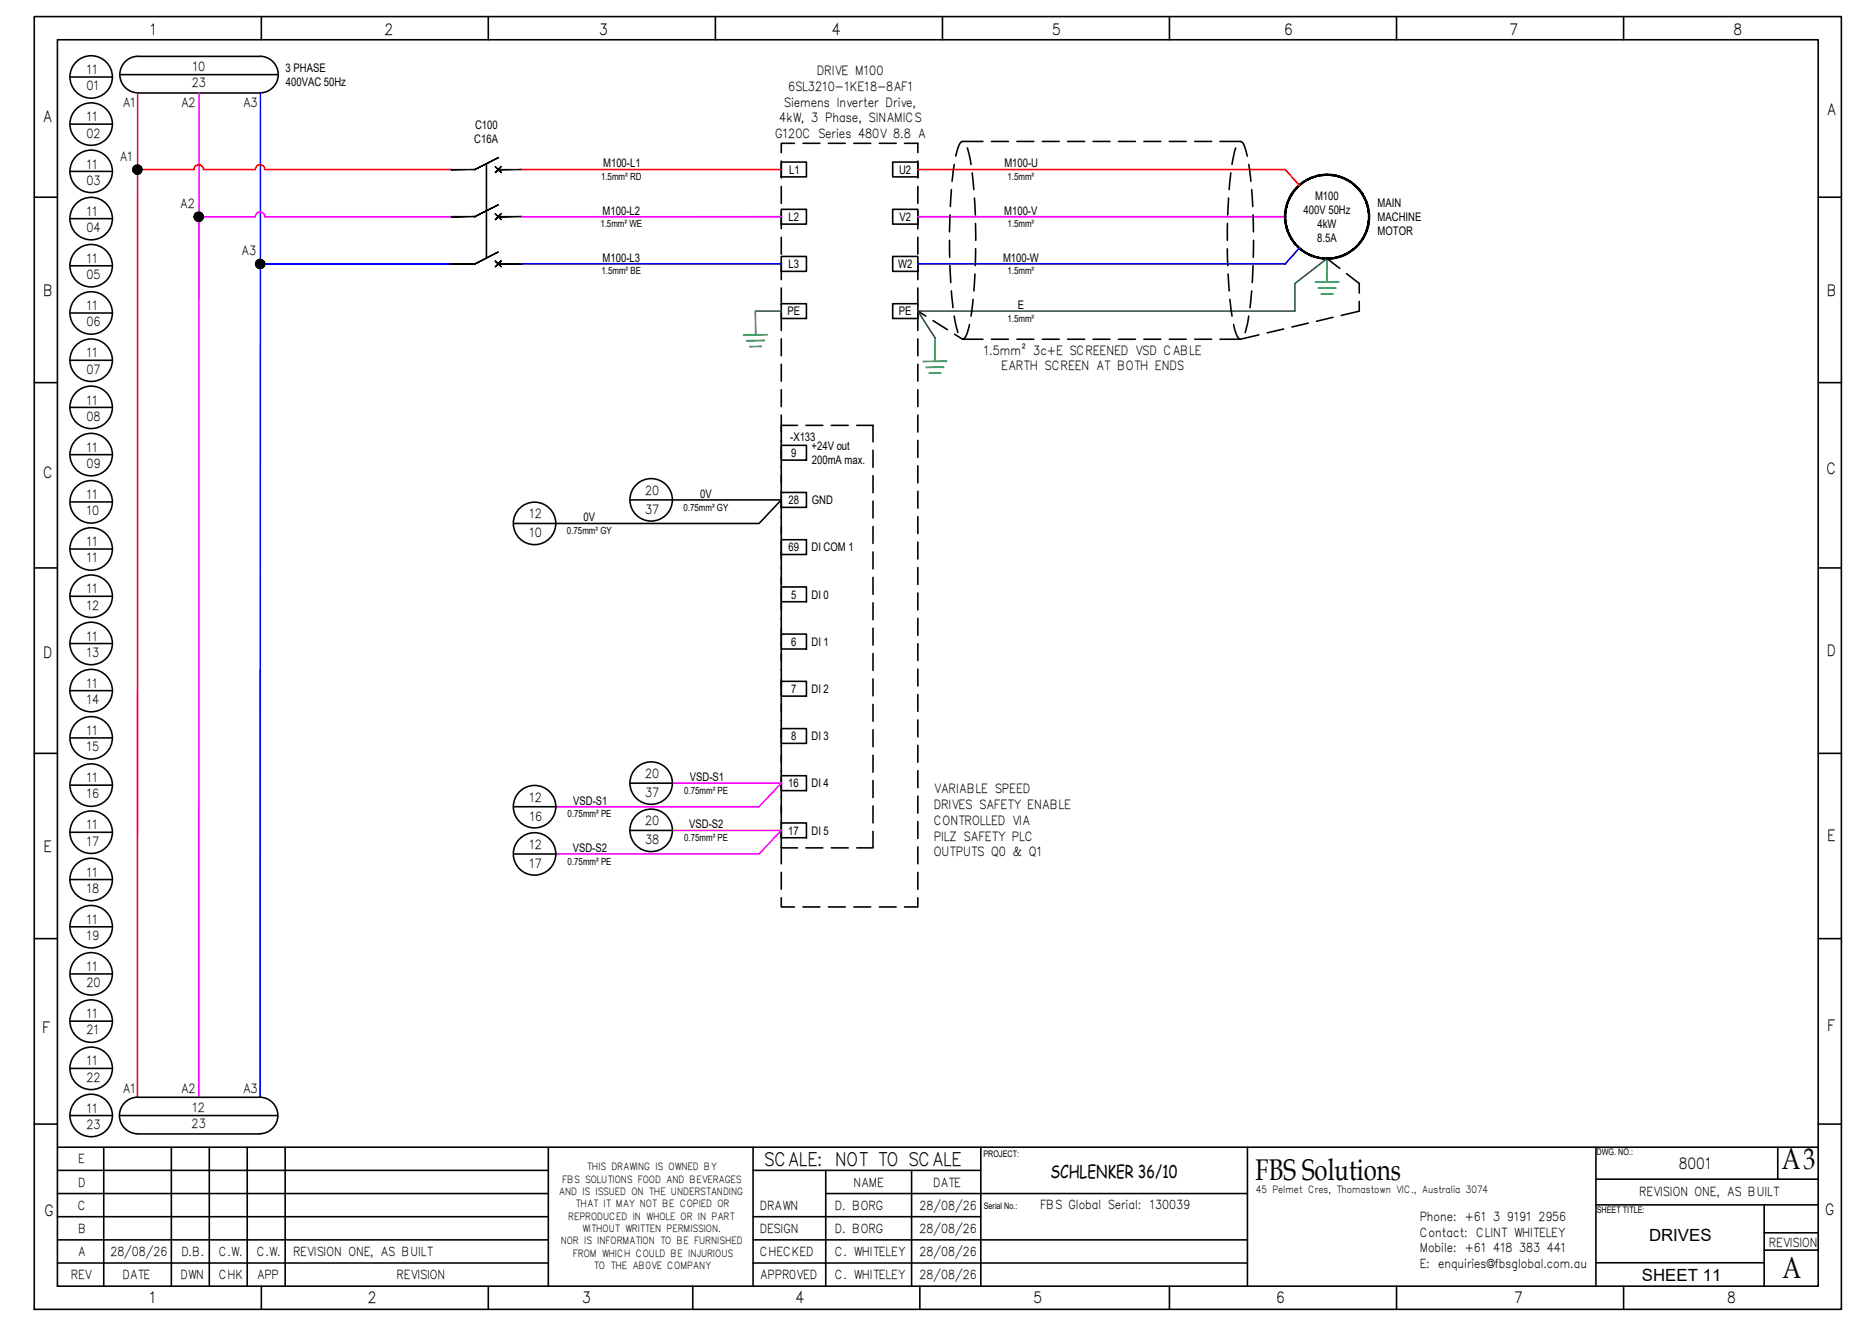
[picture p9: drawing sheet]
<svg xmlns="http://www.w3.org/2000/svg" width="297mm" height="210mm" viewBox="0 0 297 210" stroke-linecap="round" stroke-linejoin="round" font-family="sans-serif">
<defs><g id="words">
<g font-size="4.8">
<text x="283.3" y="186">A3</text>
<text x="199.7" y="187.6">FBS Solutions</text>
<text x="283.4" y="203.2">A</text>
</g>
<text font-size="3" x="121.5" y="185.4">SCALE: NOT TO SCALE</text>
<text font-size="2.8" x="167" y="187.4">SCHLENKER 36/10</text>
<g font-size="2.7">
<text x="262.2" y="197.3">DRIVES</text>
<text x="261.1" y="203.6">SHEET 11</text>
</g>
<g font-size="2.5">
<text x="23.8" y="5.6">1</text>
<text x="61.1" y="5.6">2</text>
<text x="95.3" y="5.6">3</text>
<text x="132.3" y="5.6">4</text>
<text x="167.3" y="5.6">5</text>
<text x="204.2" y="5.6">6</text>
<text x="240.1" y="5.5">7</text>
<text x="275.6" y="5.5">8</text>
<text x="6.8" y="19.4">A</text>
<text x="290.4" y="18.3">A</text>
<text x="6.9" y="47">B</text>
<text x="290.5" y="47.1">B</text>
<text x="6.8" y="76.1">C</text>
<text x="290.5" y="75.5">C</text>
<text x="6.9" y="104.7">D</text>
<text x="290.5" y="104.3">D</text>
<text x="6.9" y="135.5">E</text>
<text x="290.5" y="133.7">E</text>
<text x="6.7" y="164.3">F</text>
<text x="290.5" y="163.9">F</text>
<text x="267" y="186">8001</text>
<text x="7.1" y="193.4">G</text>
<text x="290.2" y="193.1">G</text>
<text x="23.7" y="207.1">1</text>
<text x="58.5" y="207.1">2</text>
<text x="92.6" y="207.1">3</text>
<text x="126.5" y="207.1">4</text>
<text x="164.4" y="207.1">5</text>
<text x="202.9" y="207.1">6</text>
<text x="240.8" y="207.1">7</text>
<text x="274.6" y="207.1">8</text>
</g>
<g font-size="2">
<text x="13.8" y="11.8">11</text>
<text x="30.6" y="11.3">10</text>
<text x="129.9" y="12">DRIVE M100</text>
<text x="13.8" y="14.4">01</text>
<text x="19.5" y="17">A1</text>
<text x="28.8" y="17">A2</text>
<text x="30.5" y="13.8">23</text>
<text x="38.6" y="17">A3</text>
<text x="124.7" y="17">Siemens Inverter Drive,</text>
<text x="125.3" y="14.5">6SL3210-1KE18-8AF1</text>
<text x="13.8" y="21.9">02</text>
<text x="13.8" y="19.3">11</text>
<text x="123.3" y="22">G120C Series 480V 8.8 A</text>
<text x="123.9" y="19.5">4kW, 3 Phase, SINAMICS</text>
<text x="13.8" y="29.4">03</text>
<text x="13.8" y="26.8">11</text>
<text x="19" y="25.6">A1</text>
<text x="13.8" y="34.3">11</text>
<text x="28.6" y="33.1">A2</text>
<text x="13.8" y="36.9">04</text>
<text x="13.8" y="41.8">11</text>
<text x="38.4" y="40.6">A3</text>
<text x="13.8" y="44.4">05</text>
<text x="13.8" y="49.3">11</text>
<text x="13.8" y="51.9">06</text>
<text x="13.8" y="56.8">11</text>
<text x="13.8" y="59.4">07</text>
<text x="156.4" y="56.4">1.5mm² 3c+E SCREENED VSD CABLE</text>
<text x="159.2" y="58.9">EARTH SCREEN AT BOTH ENDS</text>
<text x="13.8" y="64.3">11</text>
<text x="13.8" y="66.9">08</text>
<text x="13.8" y="71.9">11</text>
<text x="13.8" y="74.4">09</text>
<text x="13.8" y="79.3">11</text>
<text x="13.8" y="81.9">10</text>
<text x="84.2" y="82.4">12</text>
<text x="102.6" y="78.7">20</text>
<text x="102.6" y="81.7">37</text>
<text x="13.8" y="86.9">11</text>
<text x="13.8" y="89.4">11</text>
<text x="84.2" y="85.5">10</text>
<text x="13.8" y="94.4">11</text>
<text x="13.8" y="101.9">11</text>
<text x="13.8" y="96.9">12</text>
<text x="13.8" y="104.5">13</text>
<text x="13.8" y="111.9">14</text>
<text x="13.8" y="109.4">11</text>
<text x="13.8" y="119.5">15</text>
<text x="13.8" y="116.9">11</text>
<text x="13.8" y="124.4">11</text>
<text x="102.6" y="123.7">20</text>
<text x="13.8" y="127">16</text>
<text x="13.8" y="131.9">11</text>
<text x="84.2" y="127.5">12</text>
<text x="84.2" y="130.5">16</text>
<text x="102.6" y="126.8">37</text>
<text x="102.6" y="131.2">20</text>
<text x="148.5" y="126.2">VARIABLE SPEED</text>
<text x="148.5" y="128.7">DRIVES SAFETY ENABLE</text>
<text x="148.5" y="131.2">CONTROLLED VIA</text>
<text x="13.8" y="134.5">17</text>
<text x="84.2" y="135">12</text>
<text x="102.6" y="134.3">38</text>
<text x="148.5" y="133.7">PILZ SAFETY PLC</text>
<text x="148.5" y="136.2">OUTPUTS Q0 &amp; Q1</text>
<text x="13.8" y="142">18</text>
<text x="13.8" y="139.4">11</text>
<text x="84.2" y="138">17</text>
<text x="13.8" y="149.5">19</text>
<text x="13.8" y="146.9">11</text>
<text x="13.8" y="154.4">11</text>
<text x="13.8" y="157">20</text>
<text x="13.8" y="161.9">11</text>
<text x="13.8" y="164.5">21</text>
<text x="13.8" y="169.4">11</text>
<text x="13.8" y="172">22</text>
<text x="19.5" y="173.8">A1</text>
<text x="28.8" y="173.8">A2</text>
<text x="38.6" y="173.8">A3</text>
<text x="13.8" y="179.5">23</text>
<text x="13.8" y="176.9">11</text>
<text x="30.5" y="179.3">23</text>
<text x="30.6" y="176.8">12</text>
<text x="12.5" y="185">E</text>
<text x="12.4" y="188.7">D</text>
<text x="135.7" y="188.7">NAME</text>
<text x="148.4" y="188.7">DATE</text>
<text x="260.7" y="190.2">REVISION ONE, AS BUILT</text>
<text x="12.4" y="192.4">C</text>
<text x="12.4" y="196.1">B</text>
<text x="120.8" y="196.1">DESIGN</text>
<text x="120.8" y="192.4">DRAWN</text>
<text x="132.7" y="196.1">D. BORG</text>
<text x="132.7" y="192.4">D. BORG</text>
<text x="146.2" y="192.4">28/08/26</text>
<text x="146.2" y="196.1">28/08/26</text>
<text x="165.4" y="192.2">FBS Global Serial: 130039</text>
<text x="225.7" y="194.2">Phone: +61 3 9191 2956</text>
<text x="225.7" y="196.7">Contact: CLINT WHITELEY</text>
<text x="11.2" y="203.4">REV</text>
<text x="12.4" y="199.7">A</text>
<text x="17.6" y="199.7">28/08/26</text>
<text x="19.5" y="203.4">DATE</text>
<text x="28.7" y="203.4">DWN</text>
<text x="28.8" y="199.7">D.B.</text>
<text x="34.8" y="203.4">CHK</text>
<text x="34.8" y="199.7">C.W.</text>
<text x="40.8" y="203.4">APP</text>
<text x="40.8" y="199.7">C.W.</text>
<text x="46.6" y="199.7">REVISION ONE, AS BUILT</text>
<text x="63.1" y="203.4">REVISION</text>
<text x="120.8" y="203.4">APPR0VED</text>
<text x="120.8" y="199.7">CHECKED</text>
<text x="132.7" y="203.4">C. WHITELEY</text>
<text x="132.7" y="199.7">C. WHITELEY</text>
<text x="146.2" y="203.4">28/08/26</text>
<text x="146.2" y="199.7">28/08/26</text>
<text x="225.7" y="199.1">Mobile: +61 418 383 441</text>
<text x="225.7" y="201.6">E: enquiries@fbsglobal.com.au</text>
<text x="281.3" y="198.2">REVISION</text>
</g>
<g font-size="1.9">
<text x="45.4" y="11.4">3 PHASE</text>
<text x="45.5" y="13.7">400VAC 50Hz</text>
<text x="75.4" y="22.7">C16A</text>
<text x="75.6" y="20.4">C100</text>
<text x="95.9" y="26.6">M100-L1</text>
<text x="125.5" y="27.6">L1</text>
<text x="143" y="27.6">U2</text>
<text x="159.7" y="26.6">M100-U</text>
<text x="95.8" y="34.1">M100-L2</text>
<text x="125.4" y="35.1">L2</text>
<text x="143.1" y="35.1">V2</text>
<text x="159.7" y="34.1">M100-V</text>
<text x="207.3" y="34">400V 50Hz</text>
<text x="209.1" y="31.7">M100</text>
<text x="219.1" y="32.8">MAIN</text>
<text x="219.1" y="35.1">MACHINE</text>
<text x="95.8" y="41.6">M100-L3</text>
<text x="159.5" y="41.6">M100-W</text>
<text x="209.5" y="38.5">8.5A</text>
<text x="209.5" y="36.3">4kW</text>
<text x="219.1" y="37.4">MOTOR</text>
<text x="125.4" y="42.6">L3</text>
<text x="142.8" y="42.6">W2</text>
<text x="125.2" y="50.1">PE</text>
<text x="142.9" y="50.1">PE</text>
<text x="161.9" y="49.1">E</text>
<text x="125.7" y="70.1">-X133</text>
<text x="129.1" y="71.5">+24V out</text>
<text x="125.8" y="72.7">9</text>
<text x="129.1" y="73.8">200mA max.</text>
<text x="92.8" y="82.9">0V</text>
<text x="111.3" y="79.1">0V</text>
<text x="125.4" y="80.2">28</text>
<text x="129.1" y="80.2">GND</text>
<text x="125.4" y="87.7">69</text>
<text x="129" y="87.7">DI COM 1</text>
<text x="125.8" y="95.2">5</text>
<text x="129" y="95.2">DI 0</text>
<text x="125.8" y="102.7">6</text>
<text x="129" y="102.7">DI 1</text>
<text x="125.8" y="110.2">7</text>
<text x="129" y="110.2">DI 2</text>
<text x="125.8" y="117.7">8</text>
<text x="129" y="117.7">DI 3</text>
<text x="109.7" y="124.2">VSD-S1</text>
<text x="125.4" y="125.2">16</text>
<text x="129" y="125.2">DI 4</text>
<text x="91.2" y="127.9">VSD-S1</text>
<text x="109.6" y="131.7">VSD-S2</text>
<text x="91.1" y="135.5">VSD-S2</text>
<text x="125.4" y="132.7">17</text>
<text x="129" y="132.7">DI 5</text>
</g>
<g font-size="1.6">
<text x="95.6" y="28.6">1.5mm² RD</text>
<text x="160.2" y="28.6">1.5mm²</text>
<text x="95.5" y="36.1">1.5mm² WE</text>
<text x="160.2" y="36.1">1.5mm²</text>
<text x="95.6" y="43.6">1.5mm² BE</text>
<text x="160.2" y="43.6">1.5mm²</text>
<text x="160.2" y="51.2">1.5mm²</text>
<text x="108.7" y="81.2">0.75mm² GY</text>
<text x="90.2" y="84.9">0.75mm² GY</text>
<text x="90.3" y="130">0.75mm² PE</text>
<text x="108.8" y="126.2">0.75mm² PE</text>
<text x="90.3" y="137.5">0.75mm² PE</text>
<text x="108.8" y="133.7">0.75mm² PE</text>
<text x="88.9" y="190">AND IS ISSUED ON THE UNDERSTANDING</text>
<text x="89.4" y="188.1">FBS SOLUTIONS FOOD AND BEVERAGES</text>
<text x="91.5" y="192">THAT IT MAY NOT BE COPIED OR</text>
<text x="93.3" y="186.1">THIS DRAWING IS OWNED BY</text>
<text x="199.7" y="189.6">45 Pelmet Cres, Thomastown VIC., Australia 3074</text>
<text x="89.2" y="197.9">NOR IS INFORMATION TO BE FURNISHED</text>
<text x="90.4" y="193.9">REPRODUCED IN WHOLE OR IN PART</text>
<text x="92.6" y="195.9">WITHOUT WRITTEN PERMISSION.</text>
<text x="91.1" y="199.8">FROM WHICH COULD BE INJURIOUS</text>
<text x="94.5" y="201.8">TO THE AB0VE COMPANY</text>
</g>
<g font-size="1.4">
<text x="156.4" y="184.1">PROJECT:</text>
<text x="253.9" y="183.7">DWG. NO.:</text>
<text x="156.4" y="192.2">Serial No.:</text>
<text x="253.9" y="192.8">SHEET TITLE:</text>
</g>
</g></defs>
<!-- layer: CIRCUIT -->
<g fill="none" stroke="#000" stroke-width=".25">
<path d="M19.1 11.9h25.1M22 8.9a2.91 2.91 0 0 0-2.9 3 2.91 2.91 0 0 0 2.9 2.9M41.3 8.9a2.91 2.91 0 0 1 2.9 3 2.91 2.91 0 0 1-2.9 2.9M77.4 26v15M124.2 25.6v2.7M124.2 29.6v2.7M124.2 33.7v2.7M124.2 37.7v2.7M126.3 22.8h-2.1v1.5M127.7 22.8h2.7M131.7 22.8h2.7M135.8 22.8h2.7"/>
<path d="M139.8 22.8h2.7M143.8 22.8h2.2v1.5M146 25.6v2.7M146 29.6v2.7M146 33.7v2.7M146 37.7v2.7M151 38.2v2.7M151.1 34.2l-.1 2.7M151.3 30.2l-.2 2.6M151.7 26.2l-.3 2.6M153.8 23.5l.6 2.7M154.6 27.5l.3 2.7"/>
<path d="M154.9 31.5l.2 2.7M155.1 35.5l.1 2.7M155.1 39.6v2.6M156.3 22.5h-3.2a1.7 1.7 0 0 0-.9 1.5l-.2 .8M157.7 22.5h2.6M161.7 22.5h2.7M165.7 22.5h2.7M169.8 22.5h2.7M173.8 22.5h2.7M177.8 22.5h2.7M181.9 22.5h2.7M185.9 22.5h2.7"/>
<path d="M190 22.5h2.7M194 22.5h3.2a1 1 0 0 1 .8 1l.3 1.3M195.2 39.6v2.6M195.2 35.5v2.7M195.4 31.5l-.2 2.7M195.7 27.5l-.2 2.7M196.5 23.5l-.6 2.7M198.6 26.2l.3 2.6M199 30.2l.2 2.6M199.2 34.2l.1 2.7M199.3 38.2v2.7M124.2 41.8v2.7"/>
<path d="M124.2 45.8v2.7M124.2 49.8v2.7M124.2 53.9v2.7M124.2 57.9v2.7M146 41.8v2.7M146 45.8v2.7M146 49.8v2.7M146 53.9v2.7M146 57.9v2.7M146 49.5l1.2 .8M148.4 51l2.3 1.4M151.1 42.2l.1 2.7"/>
<path d="M151.3 46.3l.2 2.6M151.7 50.3l.6 2.6M151.8 53.1l1.3 .8M153.1 53.9h3.2M154.2 51.6l-.5 1.7a.87 .87 0 0 1-.6 .6M154.7 47.6l-.3 2.7M155 43.6l-.1 2.7M157.7 53.9h2.6M161.7 53.9h2.7M165.7 53.9h2.7M169.8 53.9h2.7M173.8 53.9h2.7"/>
<path d="M177.8 53.9h2.7M181.9 53.9h2.7M185.9 53.9h2.7M190 53.9h2.7M195.3 43.6l.2 2.7M195.6 47.6l.3 2.7M196.2 51.6l.4 1.7a.9 .9 0 0 0 .6 .6h-3.2M198.6 50.3l-.6 2.6M199 46.3l-.2 2.6M199.2 42.2l-.1 2.7M200.2 53.2l-2.9 .7M204.1 52.3l-2.6 .6"/>
<path d="M208 51.4l-2.6 .6M211 41.1l2 1.6M212 50.5l-2.7 .6M214.1 43.5l2 1.6v1.5M216.1 47.9v1.6l-2.8 .7M106.9 79.5h17.3l-3.5 3.7h-32.3M124.2 62v2.7M124.2 66v2.7M124.2 70v63.3M126.8 67.6h-2.6v2.7M128.2 67.6h2.6M132.2 67.6h2.7"/>
<path d="M136.2 67.6h2.6v2.7M138.8 71.6v2.7M138.8 75.6v2.8M138.8 79.7v2.7M146 62v2.7M146 66v2.7M146 70v2.7M146 74.1v2.7M146 78.1v2.7M138.8 83.7v2.7M138.8 87.8v2.7M138.8 91.8v2.7"/>
<path d="M138.8 95.9v2.6M138.8 99.9v2.7M146 82.2v2.7M146 86.2v2.7M146 90.2v2.7M146 94.3v2.7M146 98.3v2.7M138.8 103.9v2.7M138.8 108v2.7M138.8 112v2.7M138.8 116v2.7M146 102.4v2.6"/>
<path d="M146 106.4v2.7M146 110.4v2.7M146 114.5v2.7M146 118.5v2.7M124.2 132.2v2.6h2.6M124.2 134.7v2.7M124.2 138.7v2.7M128.2 134.8h2.6M132.2 134.8h2.7M138.8 132.2v2.6h-2.6M138.8 120.1v2.7M138.8 124.1v2.7"/>
<path d="M138.8 128.2v2.7M146 122.5v2.8M146 126.6v2.7M146 130.6v2.7M146 134.7v2.7M146 138.7v2.7M124.2 142.8v1.4h2.1M127.7 144.2h2.7M131.7 144.2h2.7M135.8 144.2h2.7M139.8 144.2h2.7M146 142.8v1.4h-2.2"/>
<path d="M19 177.4h25.2M21.9 174.5a2.91 2.91 0 0 0-2.9 2.9 2.91 2.91 0 0 0 2.9 2.9M41.3 174.5a2.91 2.91 0 0 1 2.9 2.9 2.91 2.91 0 0 1-2.9 2.9M280.5 198.8h8.6M280.5 196h8.6M253.8 200.8h26.7"/>
</g>
<!-- layer: 0 -->
<g fill="none" stroke="#000" stroke-width=".25">
<path d="M22 14.8h19.3M22 9h19.3M124.2 25.8h4v2.3h-4zM124.2 33.3h4v2.3h-4zM142 25.8h4v2.3h-4zM142 33.3h4v2.3h-4zM124.2 40.8h4v2.4h-4zM124.2 48.3h4v2.3h-4zM142 40.8h4v2.4h-4zM142 48.3h4v2.3h-4zM124.2 70.8h4v2.4h-4zM124.2 78.3h4v2.4h-4z"/>
<path d="M124.2 85.8h4v2.4h-4zM124.2 93.3h4v2.4h-4zM124.2 100.8h4v2.4h-4zM124.2 108.3h4v2.4h-4zM124.2 115.9h4v2.3h-4zM124.2 123.4h4v2.3h-4zM124.2 130.9h4v2.3h-4zM21.9 174.5h19.4M21.9 180.3h19.4"/>
</g>
<!-- layer: CIRCUIT -->
<path d="M41.4 14.8v159.7M206.6 39.4l-2.2 2.6h-58.4M71.7 42h-30.3M83 42h41.2" fill="none" stroke="#00f" stroke-width=".25"/>
<path d="M21.9 14.8v159.7M71.7 27l-29.6-.1a.75 .75 0 0 0-.7-.7 .75 .75 0 0 0-.8 .8l-8.3-.1a.75 .75 0 0 0-.7-.7 .75 .75 0 0 0-.8 .7l-8.9 .1M83 27h41.2M146 27h58.4l2.2 2.5" fill="none" stroke="#f00" stroke-width=".25"/>
<path d="M31.7 14.8l-.1 159.7M71.7 34.5h-29.6a.75 .75 0 0 0-.7-.8 .75 .75 0 0 0-.8 .8h-8.9M124.2 34.5h-41.2M146 34.5h58.4M106.9 124.5h17.3l-3.5 3.8h-32.3M106.9 132.1h17.3l-3.5 3.7h-32.3" fill="none" stroke="#f0f" stroke-width=".25"/>
<path d="M120.1 49.5h4.1M146 49.5h59.9" fill="none" stroke="#136734" stroke-width=".25"/>
<g fill="#000" stroke="#000" stroke-width=".16">
<path d="M21.1 26.7v.3h.8zM21.1 27h.8l-.8 .2zM21.1 27.2l.1 .2 .7-.4z"/>
<path d="M21.2 27.4l.2 .2 .5-.6zM21.9 27l-.3 .7-.2-.1zM21.9 27l-.3 .7h.3z"/>
<path d="M21.4 26.4l.5 .6-.3-.7zM21.2 26.5l.2-.1 .5 .6zM21.2 26.5l-.1 .2 .8 .3z"/>
<path d="M21.9 27v.7h.2zM21.9 27l.4 .6-.2 .1zM21.9 27l.4 .6 .1-.2z"/>
<path d="M22.1 26.3l-.2 .7 .4-.6zM21.9 26.2l.2 .1-.2 .7zM21.6 26.3l.3 .7v-.8z"/>
<path d="M21.9 27l.5 .4 .1-.2zM21.9 27h.7l-.1 .2z"/>
<path d="M21.9 27h.7l-.1-.3zM21.9 27l.5-.5 .1 .2zM22.3 26.4l-.4 .6 .5-.5z"/>
<path d="M30.9 34.2l-.1 .3h.8zM30.8 34.5h.8l-.7 .2zM30.9 34.7l.1 .2 .6-.4z"/>
<path d="M31 34.9l.2 .2 .4-.6zM31.6 34.5l-.2 .7-.2-.1zM31.6 34.5l-.2 .7h.2z"/>
<path d="M31.2 33.9l.4 .6-.2-.7zM31 34l.2-.1 .4 .6zM31 34l-.1 .2 .7 .3z"/>
<path d="M31.6 34.5v.7h.2zM31.6 34.5l.5 .6-.3 .1zM31.6 34.5l.5 .6 .1-.2z"/>
<path d="M31.8 33.8l-.2 .7 .5-.6zM31.6 33.7l.2 .1-.2 .7zM31.4 33.8l.2 .7v-.8z"/>
<path d="M31.6 34.5l.6 .4 .1-.2zM31.6 34.5h.7v.2z"/>
<path d="M31.6 34.5h.7v-.3zM31.6 34.5l.6-.5 .1 .2zM32.1 33.9l-.5 .6 .6-.5z"/>
<path d="M71.7 34.4v.1l3.8-.1zM71.7 34.5l3.8-.1v.1zM75.5 34.4v.1l3.7-2zM75.5 34.5l3.8-1.9z"/>
<path d="M71.7 26.9h3.8zM71.7 27h3.8zM75.5 26.9l3.7-1.8zM75.5 27l3.8-1.9z"/>
<path d="M78.7 34.9l.1 .1 .9-1zM79.7 34l-.9 1z"/>
<path d="M78.7 27.4l.1 .1 .9-1zM79.7 26.5l-.9 1z"/>
<path d="M79.2 34.4v.1l3.8-.1zM79.2 34.5l3.8-.1v.1z"/>
<path d="M79.2 26.9h3.8zM79.2 27l3.8-.1z"/>
<path d="M78.7 34l1 1zM78.7 34l1 .9z"/>
<path d="M78.7 26.5l1 1zM78.7 26.5l1 .9z"/>
<path d="M217.8 34.5l-.1 .7h-.1zM217.6 34.5v.7l.2-.7zM217.7 33.7l.1 .8h-.2zM217.6 33.7v.8l.1-.8zM217.6 32.9l.1 .8h-.1zM217.4 33l.2 .7v-.8zM217.4 32.2l.2 .7-.2 .1zM217.2 32.3l.2 .7v-.8zM217.1 31.5l.3 .7-.2 .1zM216.9 31.6l.3 .7-.1-.8zM216.8 30.9l.3 .6-.2 .1zM216.6 31l.3 .6-.1-.7zM216.3 30.2l.5 .7-.2 .1zM216.2 30.4l.4 .6-.3-.8zM215.8 29.7l.5 .5-.1 .2zM215.7 29.8l.5 .6-.4-.7zM215.2 29.2l.6 .5-.1 .1zM215.2 29.2l-.1 .1 .6 .5zM214.6 28.7l.6 .5-.1 .1zM214.6 28.7l-.1 .2 .6 .4zM214 28.4l.6 .3-.1 .2zM214 28.4l-.1 .1 .6 .4zM213.3 28.1l.7 .3-.1 .1zM213.3 28.1l-.1 .2 .7 .2zM212.5 27.9l.8 .2-.1 .2zM212.5 27.9v.2l.7 .2zM211.8 27.7l.7 .2v.2zM211.8 27.7v.2l.7 .2zM211 27.7h.8v.2zM211 27.7v.2h.8zM210.3 27.7h.7v.2zM210.3 27.7v.2h.7zM209.5 27.9l.8-.2v.2zM209.5 27.9l.1 .2 .7-.2zM208.8 28.1l.7-.2 .1 .2zM208.8 28.1l.1 .2 .7-.2zM208.1 28.4l.7-.3 .1 .2zM208.1 28.4l.1 .1 .7-.2zM207.4 28.7l.7-.3 .1 .1zM207.4 28.7l.1 .2 .7-.4zM206.8 29.2l.6-.5 .1 .2zM206.8 29.2l.1 .1 .6-.4zM206.3 29.7l.5-.5 .1 .1zM206.3 29.7l.1 .1 .5-.5zM206.3 29.7l.1 .1-.7 .4zM205.7 30.2l.2 .2 .5-.6zM205.7 30.2l.2 .2-.6 .5zM205.3 30.9l.2 .1 .4-.6zM205.3 30.9l.2 .1-.6 .5zM205.5 31l-.6 .5 .2 .1zM204.9 31.5l.2 .1-.5 .6zM205.1 31.6l-.5 .6 .2 .1zM204.6 32.2l.2 .1-.4 .6zM204.8 32.3l-.4 .6 .2 .1zM204.4 32.9l.2 .1-.3 .7zM204.6 33l-.3 .7h.2zM204.3 33.7h.2l-.2 .8zM204.5 33.7l-.2 .8h.2zM204.3 34.5h.2l-.2 .7zM204.5 34.5l-.2 .7h.2zM204.3 35.2h.2l-.1 .8zM204.5 35.2l-.1 .8 .2-.1zM204.4 36l.2-.1v.8zM204.6 35.9v.8l.2-.1zM204.6 36.7l.2-.1 .1 .8zM204.8 36.6l.1 .8 .2-.1zM204.9 37.4l.2-.1 .2 .8zM205.1 37.3l.2 .8 .2-.2zM205.3 38.1l.2-.2 .2 .8zM205.5 37.9l.2 .8 .2-.1zM205.7 38.7l.2-.1 .4 .6zM205.9 38.6l.4 .6 .1-.1zM206.4 39.1l.4 .6-.5-.5zM206.4 39.1l.4 .6 .1-.1zM206.9 39.6l.5 .6-.6-.5zM206.9 39.6l.5 .6 .1-.2zM207.5 40l.6 .5-.7-.3zM207.5 40l.6 .5 .1-.1zM208.2 40.4l.6 .4-.7-.3zM208.2 40.4l.6 .4 .1-.1zM208.9 40.7l.6 .3-.7-.2zM208.9 40.7l.6 .3 .1-.1zM209.6 40.9l.7 .3-.8-.2zM209.6 40.9l.7 .3v-.2zM210.3 41l.7 .2h-.7zM210.3 41l.7 .2v-.2zM211 41l.8 .2h-.8zM211 41l.8 .2v-.2zM211.8 41h.7l-.7 .2zM211.8 41h.7v-.1zM212.5 40.9l.8-.1-.8 .2zM212.5 40.9l.8-.1-.1-.1zM213.2 40.7l.8-.2-.7 .3zM213.2 40.7l.8-.2-.1-.1zM213.9 40.4l.7-.2-.6 .3zM213.9 40.4l.7-.2-.1-.2zM214.5 40l.7-.3-.6 .5zM214.5 40l.7-.3-.1-.1zM215.1 39.6l.7-.4-.6 .5zM215.1 39.6l.7-.4-.1-.1zM215.7 39.1l.6-.4-.5 .5zM216.2 38.6l-.5 .5 .6-.4zM216.2 38.6l.6-.5-.5 .6zM216.6 37.9l-.4 .7 .6-.5zM217.1 37.4l-.3 .7-.2-.2zM216.9 37.3l-.3 .6 .5-.5zM217.4 36.7l-.3 .7-.2-.1zM217.2 36.6l-.3 .7 .5-.6zM217.6 36l-.2 .7-.2-.1zM217.4 35.9l-.2 .7 .4-.6zM217.7 35.2l-.1 .8-.2-.1zM217.6 35.2l-.2 .7 .3-.7z"/>
<path d="M40.6 41.8v.2h.8zM40.6 42h.8l-.8 .2zM40.6 42.2l.2 .2 .6-.4z"/>
<path d="M40.8 42.4l.1 .2 .5-.6zM41.4 42l-.3 .7-.2-.1zM41.4 42l-.3 .7h.3z"/>
<path d="M40.9 41.4l.5 .6-.3-.7zM40.8 41.5l.1-.1 .5 .6zM40.8 41.5l-.2 .3 .8 .2z"/>
<path d="M41.4 42v.7h.2zM41.4 42l.4 .6-.2 .1zM41.4 42l.4 .6 .2-.2z"/>
<path d="M41.6 41.3l-.2 .7 .4-.6zM41.4 41.2l.2 .1-.2 .7zM41.1 41.3l.3 .7v-.8z"/>
<path d="M41.4 42l.6 .4 .1-.2zM41.4 42h.7v.2z"/>
<path d="M41.4 42h.7v-.2zM41.4 42l.6-.5 .1 .3zM41.8 41.4l-.4 .6 .6-.5z"/>
<path d="M71.7 41.9v.1l3.8-.1zM71.7 42l3.8-.1v.1zM75.5 41.9v.1l3.7-1.9zM75.5 42l3.8-1.9z"/>
<path d="M78.7 42.4l1-.9zM79.7 41.5l-.9 1z"/>
<path d="M79.2 41.9v.1l3.8-.1zM79.2 42l3.8-.1v.1z"/>
<path d="M78.7 41.5l1 .9zM78.7 41.5h.1l.9 .9z"/>
</g>
<g fill="#139b48" stroke="#139b48" stroke-width=".16">
<path d="M211 41.1l.1 3.8zM211 41.1l.1 3.8z"/>
<path d="M209.2 44.8h3.7zM209.2 44.9l3.7-.1z"/>
<path d="M209.6 45.8h2.8zM209.6 45.8h2.8z"/>
<path d="M210.1 46.8h1.9v-.1zM210.1 46.7h1.9l-1.9 .1z"/>
<path d="M148.6 53.7l.1 3.8zM148.6 53.7l.1 3.8z"/>
<path d="M146.8 57.4h3.7zM146.8 57.5l3.7-.1z"/>
<path d="M147.3 58.5h2.8v-.1zM147.3 58.4h2.8l-2.8 .1z"/>
<path d="M147.7 59.4l1.9-.1zM147.7 59.3h1.9z"/>
<path d="M120.1 49.5l.1 3.7zM120.1 49.5l.1 3.7z"/>
<path d="M118.3 53.2v.1l3.7-.1zM118.3 53.3l3.7-.1v.1z"/>
<path d="M118.7 54.2h2.8v-.1zM118.7 54.1h2.8l-2.8 .1z"/>
<path d="M119.2 55.1h1.9zM119.2 55.1h1.9z"/>
</g>
<!-- layer: 0 -->
<path d="M146 49.5l2.7 4.2M211 41.1l-5.1 4v4.4" fill="none" stroke="#136734" stroke-width=".25"/>
<!-- layer: P05-LINE -->
<g fill="none" stroke="#000" stroke-width=".25">
<path d="M5.4 2.6h287.4v205.6h-287.4zM9.1 6.3h280v198.2h-280zM41.6 2.6v3.7M77.6 2.6v3.7M113.8 2.6v3.7M149.9 2.6v3.7M186 2.6v3.7M222.1 2.6v3.7M258.2 2.6v3.7M5.4 31.4h3.7M289.1 31.4h3.7M5.4 60.8h3.7"/>
<path d="M289.1 60.8h3.7M5.4 90.3h3.7M289.1 90.3h3.7M5.4 119.8h3.7M289.1 119.8h3.7M5.4 149.3h3.7M289.1 149.3h3.7M5.4 178.7h3.7M289.1 178.7h3.7M9.1 186.1h78.1M9.1 193.5h78.1M9.1 189.8h78.1"/>
<path d="M16.5 182.4v22.1M27.2 182.4v22.1M33.3 182.4v22.1M39.3 182.4v22.1M45.3 182.4v22.1M87.2 182.4v22.1M87.2 197.2h-78.1M119.7 182.4v22.1M119.7 186.1h36.3M131.3 189.8h67.1M131.3 186.1v18.4M145 186.1v18.4"/>
<path d="M156 193.5h-36.3M156 182.4v22.1M198.4 182.4v22.1M198.4 197.2h-78.7M253.8 182.4v21.9M253.8 187.5h35.3M253.8 191.6h35.3M280.5 191.6v12.9M282.7 182.4v5.1M289.1 182.4h-280M41.6 204.5v3.7M77.6 204.5v3.7"/>
<path d="M87.2 200.8h-78.1M110.2 204.5v3.7M119.7 200.8h78.7M146.3 204.5v3.7M186 204.5v3.7M222.1 204.5v3.7M258.2 204.5v3.7"/>
</g>
<!-- layer: DRGSHT -->
<g fill="none" stroke="#000" stroke-width=".25">
<path d="M11.2 12.2h6.6M11.2 19.7h6.6M11.2 27.3h6.6M11.2 34.8h6.6M11.2 49.8h6.6M11.2 42.3h6.6M11.2 57.3h6.6M11.2 64.8h6.6M11.2 79.8h6.6M11.2 72.3h6.6M100.2 79.5h6.7M11.2 94.8h6.6"/>
<path d="M11.2 87.3h6.6M81.7 83.2h6.6M11.2 109.8h6.6M11.2 117.3h6.6M11.2 102.3h6.6M11.2 124.9h6.6M11.2 132.3h6.6M11.2 139.9h6.6M81.7 128.3h6.6M81.7 135.8h6.6M106.9 124.5h-6.7M106.9 132.1h-6.7"/>
<path d="M11.2 154.9h6.6M11.2 147.4h6.6M11.2 169.9h6.6M11.2 177.4h6.6M11.2 162.4h6.6"/>
<circle cx="14.5" cy="19.7" r="3.4"/>
<circle cx="14.5" cy="12.2" r="3.4"/>
<circle cx="14.5" cy="27.2" r="3.4"/>
<circle cx="14.5" cy="34.8" r="3.4"/>
<circle cx="14.5" cy="49.8" r="3.4"/>
<circle cx="14.5" cy="57.3" r="3.4"/>
<circle cx="14.5" cy="42.3" r="3.4"/>
<circle cx="14.5" cy="64.8" r="3.4"/>
<circle cx="14.5" cy="79.8" r="3.4"/>
<circle cx="14.5" cy="72.3" r="3.4"/>
<circle cx="103.5" cy="79.5" r="3.4"/>
<circle cx="14.5" cy="94.8" r="3.4"/>
<circle cx="14.5" cy="87.3" r="3.4"/>
<circle cx="85" cy="83.2" r="3.4"/>
<circle cx="14.5" cy="117.3" r="3.4"/>
<circle cx="14.5" cy="109.8" r="3.4"/>
<circle cx="14.5" cy="102.3" r="3.4"/>
<circle cx="14.5" cy="132.3" r="3.4"/>
<circle cx="14.5" cy="124.8" r="3.4"/>
<circle cx="14.5" cy="139.9" r="3.4"/>
<circle cx="85" cy="128.3" r="3.4"/>
<circle cx="85" cy="135.8" r="3.4"/>
<circle cx="103.5" cy="132" r="3.4"/>
<circle cx="103.5" cy="124.5" r="3.4"/>
<circle cx="14.5" cy="154.9" r="3.4"/>
<circle cx="14.5" cy="147.4" r="3.4"/>
<circle cx="14.5" cy="162.4" r="3.4"/>
<circle cx="14.5" cy="177.4" r="3.4"/>
<circle cx="14.5" cy="169.9" r="3.4"/>
</g>
<use href="#words"/>
</svg>
